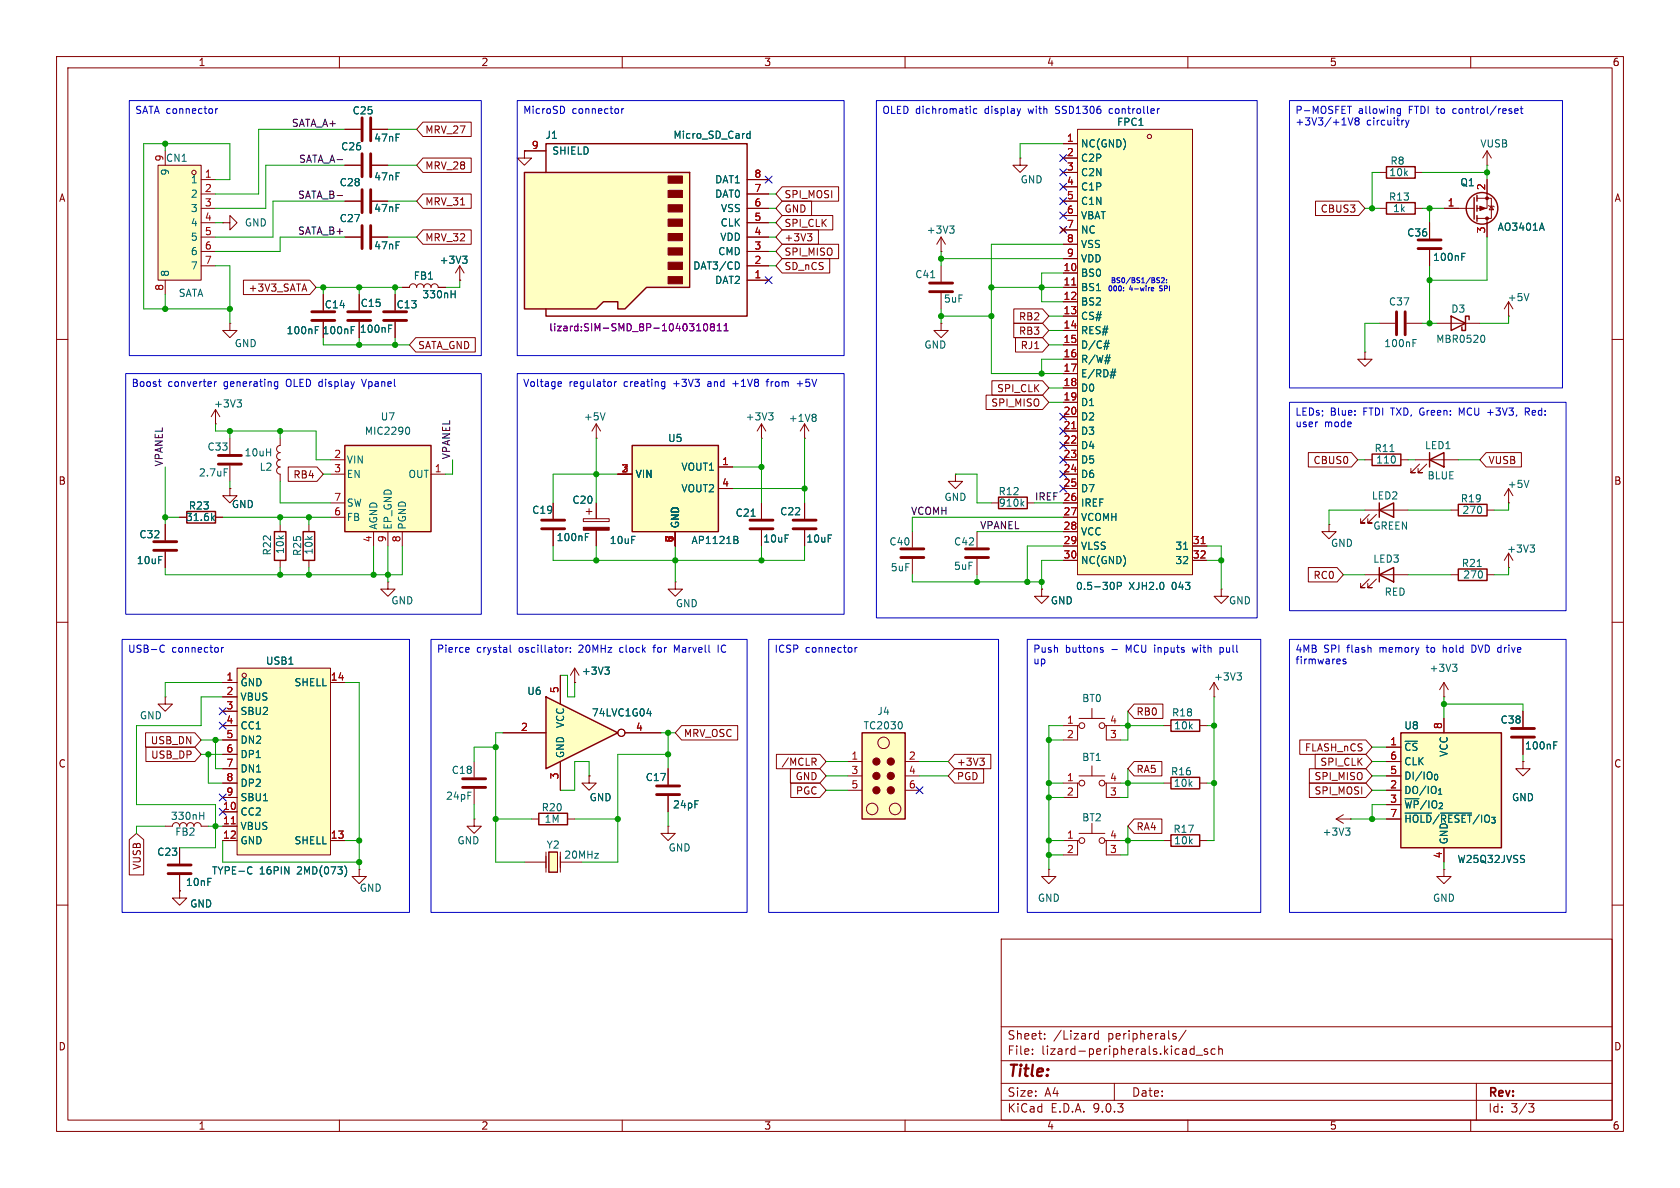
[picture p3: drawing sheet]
<svg xmlns="http://www.w3.org/2000/svg" width="297mm" height="210mm" viewBox="0 0 297 210" stroke-linecap="round" stroke-linejoin="round" font-family="sans-serif">
<defs><g id="words">
<text font-size="2.8" fill="#840000" x="178" y="190.9">Title:</text>
<g font-size="2.1" fill="#840000">
<text x="178" y="184">Sheet:</text>
<text x="186.2" y="184">/Lizard</text>
<text x="195.9" y="184">peripherals/</text>
<text x="178" y="186.7">File:</text>
<text x="184.1" y="186.7">lizard-peripherals.kicad_sch</text>
<text x="178" y="196.9">KiCad</text>
<text x="178" y="194.1">Size:</text>
<text x="184.7" y="194.1">A4</text>
<text x="185.7" y="196.9">E.D.A.</text>
<text x="193.3" y="196.9">9.0.3</text>
<text x="200" y="194.1">Date:</text>
<text x="263" y="194.3">Rev:</text>
<text x="263" y="196.9">Id:</text>
<text x="267.1" y="196.9">3/3</text>
</g>
<g font-size="1.8" fill="#840000">
<text x="35" y="11.9">1</text>
<text x="85" y="11.9">2</text>
<text x="135" y="11.9">3</text>
<text x="185" y="11.9">4</text>
<text x="235" y="11.9">5</text>
<text x="285" y="11.9">6</text>
<text x="75.1" y="23.8">MRV_27</text>
<text x="10.3" y="35.9">A</text>
<text x="75.1" y="30.2">MRV_28</text>
<text x="138.6" y="35.2">SPI_MOSI</text>
<text x="285.3" y="35.9">A</text>
<text x="75.1" y="36.5">MRV_31</text>
<text x="138.6" y="37.8">GND</text>
<text x="138.6" y="40.3">SPI_CLK</text>
<text x="233.4" y="37.8">CBUS3</text>
<text x="75.1" y="42.9">MRV_32</text>
<text x="138.6" y="47.9">SD_nCS</text>
<text x="138.6" y="45.4">SPI_MISO</text>
<text x="138.6" y="42.9">+3V3</text>
<text x="43.8" y="51.8">+3V3_SATA</text>
<text x="180" y="56.8">RB2</text>
<text x="180" y="59.4">RB3</text>
<text x="73.8" y="61.9">SATA_GND</text>
<text x="180.3" y="61.9">RJ1</text>
<text x="176.2" y="69.5">SPI_CLK</text>
<text x="175.1" y="72.1">SPI_MISO</text>
<text x="232.1" y="82.2">CBUS0</text>
<text x="263" y="82.2">VUSB</text>
<text x="10.3" y="85.9">B</text>
<text x="51.8" y="84.8">RB4</text>
<text x="285.3" y="85.9">B</text>
<text x="232.1" y="102.6">RC0</text>
<text x="26.5" y="131.8">USB_DN</text>
<text x="120.8" y="130.5">MRV_OSC</text>
<text x="200.8" y="126.7">RB0</text>
<text x="10.3" y="135.9">C</text>
<text x="26.6" y="134.3">USB_DP</text>
<text x="138.1" y="135.6">/MCLR</text>
<text x="169.1" y="135.6">+3V3</text>
<text x="200.8" y="136.8">RA5</text>
<text x="230.6" y="133">FLASH_nCS</text>
<text x="233.3" y="135.6">SPI_CLK</text>
<text x="285.3" y="135.9">C</text>
<text x="140.5" y="138.1">GND</text>
<text x="140.6" y="140.7">PGC</text>
<text x="169.1" y="138.1">PGD</text>
<text x="232.3" y="138.1">SPI_MISO</text>
<text x="232.3" y="140.7">SPI_MOSI</text>
<text x="200.8" y="147">RA4</text>
<text x="25.1" y="153.9" transform="rotate(-90 25.1 153.9)">VUSB</text>
<text x="10.3" y="185.9">D</text>
<text x="285.3" y="185.9">D</text>
<text x="35" y="199.9">1</text>
<text x="85" y="199.9">2</text>
<text x="135" y="199.9">3</text>
<text x="185" y="199.9">4</text>
<text x="235" y="199.9">5</text>
<text x="285" y="199.9">6</text>
</g>
<g font-size="1.8" fill="#0000c2">
<text x="23.8" y="20.5">SATA connector</text>
<text x="92.4" y="20.5">MicroSD</text>
<text x="101.1" y="20.5">connector</text>
<text x="155.9" y="20.5">OLED dichromatic</text>
<text x="174.2" y="20.5">display</text>
<text x="182.1" y="20.5">with</text>
<text x="187.1" y="20.5">SSD1306</text>
<text x="196.8" y="20.5">controller</text>
<text x="228.9" y="20.5">P-MOSFET</text>
<text x="228.9" y="22.5">+3V3/+1V8</text>
<text x="240.1" y="20.5">allowing</text>
<text x="241.6" y="22.5">circuitry</text>
<text x="249.2" y="20.5">FTDI to</text>
<text x="257.3" y="20.5">control/reset</text>
<text x="23.2" y="68.7">Boost</text>
<text x="29.7" y="68.7">converter</text>
<text x="39.7" y="68.7">generating</text>
<text x="50.9" y="68.7">OLED display</text>
<text x="64.7" y="68.7">Vpanel</text>
<text x="92.4" y="68.7">Voltage</text>
<text x="100.6" y="68.7">regulator</text>
<text x="110.4" y="68.7">creating</text>
<text x="119.3" y="68.7">+3V3</text>
<text x="125.6" y="68.7">and</text>
<text x="130.2" y="68.7">+1V8</text>
<text x="136.4" y="68.7">from</text>
<text x="142" y="68.7">+5V</text>
<text x="228.9" y="73.8">LEDs;</text>
<text x="228.9" y="75.8">user</text>
<text x="234.1" y="75.8">mode</text>
<text x="235.2" y="73.8">Blue:</text>
<text x="241.1" y="73.8">FTDI TXD, Green:</text>
<text x="258.6" y="73.8">MCU +3V3,</text>
<text x="270.7" y="73.8">Red:</text>
<text x="22.5" y="115.7">USB-C</text>
<text x="30.4" y="115.7">connector</text>
<text x="77.2" y="115.7">Pierce</text>
<text x="84.3" y="115.7">crystal</text>
<text x="91.8" y="115.7">oscillator:</text>
<text x="102.6" y="115.7">20MHz</text>
<text x="110" y="115.7">clock</text>
<text x="116.2" y="115.7">for</text>
<text x="120" y="115.7">Marvell</text>
<text x="128" y="115.7">IC</text>
<text x="136.8" y="115.7">ICSP</text>
<text x="142.4" y="115.7">connector</text>
<text x="182.6" y="115.7">Push</text>
<text x="182.6" y="117.8">up</text>
<text x="188.3" y="115.7">buttons</text>
<text x="199.3" y="115.7">MCU inputs</text>
<text x="211.5" y="115.7">with</text>
<text x="216.5" y="115.7">pull</text>
<text x="228.9" y="115.7">4MB</text>
<text x="228.9" y="117.8">firmwares</text>
<text x="234" y="115.7">SPI</text>
<text x="238.3" y="115.7">flash</text>
<text x="244.2" y="115.7">memory</text>
<text x="252.7" y="115.7">to</text>
<text x="255.8" y="115.7">hold</text>
<text x="261" y="115.7">DVD drive</text>
</g>
<g font-size="1.8" fill="#0f0f0f">
<text x="51.5" y="22.5">SATA_A+</text>
<text x="52.8" y="28.9">SATA_A-</text>
<text x="52.6" y="35.2">SATA_B-</text>
<text x="52.6" y="41.6">SATA_B+</text>
<text x="28.9" y="82.6" transform="rotate(-90 28.9 82.6)">VPANEL</text>
<text x="79.7" y="81.3" transform="rotate(-90 79.7 81.3)">VPANEL</text>
<text x="182.9" y="88.6">IREF 26</text>
<text x="161" y="91.1">VCOMH</text>
<text x="173.2" y="93.6">VPANEL</text>
</g>
<g font-size="1.8" fill="#006464">
<text x="62.2" y="20.4">C25</text>
<text x="197.4" y="22.5">FPC1</text>
<text x="29" y="28.6" transform="rotate(-90 29 28.6)">9</text>
<text x="29.3" y="28.8">CN1</text>
<text x="60.2" y="26.8">C26</text>
<text x="66" y="25.2">47nF</text>
<text x="96.3" y="24.7">J1</text>
<text x="97.5" y="27.5">SHIELD</text>
<text x="119" y="24.7">Micro_SD_Card</text>
<text x="191" y="26.3">NC(GND)</text>
<text x="191" y="28.8">C2P</text>
<text x="245.7" y="29.3">R8</text>
<text x="261.6" y="26.3">VUSB</text>
<text x="30.1" y="31.1" transform="rotate(-90 30.1 31.1)">9</text>
<text x="33.6" y="32.6">1</text>
<text x="33.6" y="35.2">2</text>
<text x="60" y="33.1">C28</text>
<text x="66" y="32.1">47nF</text>
<text x="126.3" y="35.2">DAT0</text>
<text x="126.3" y="32.6">DAT1</text>
<text x="180.3" y="32.6">GND</text>
<text x="191" y="31.3">C2N</text>
<text x="191" y="33.9">C1P</text>
<text x="245.4" y="35.7">R13</text>
<text x="245.5" y="31.3">10k</text>
<text x="258.1" y="33.1">Q1</text>
<text x="33.6" y="37.7">3</text>
<text x="33.6" y="40.2">4</text>
<text x="43.2" y="40.2">GND</text>
<text x="60" y="39.5">C27</text>
<text x="66" y="37.7">47nF</text>
<text x="127.3" y="40.2">CLK</text>
<text x="127.4" y="37.7">VSS</text>
<text x="163.7" y="41.5">+3V3</text>
<text x="191" y="36.4">C1N</text>
<text x="191" y="39">VBAT</text>
<text x="191" y="41.5">NC</text>
<text x="246.2" y="37.7">1k</text>
<text x="264.7" y="41">AO3401A</text>
<text x="33.6" y="42.8">5</text>
<text x="33.6" y="45.3">6</text>
<text x="33.6" y="47.9">7</text>
<text x="66" y="44.3">47nF</text>
<text x="77.6" y="46.8">+3V3</text>
<text x="122.5" y="47.9">DAT3/CD</text>
<text x="126.9" y="45.3">CMD</text>
<text x="127.2" y="42.8">VDD</text>
<text x="191" y="44">VSS</text>
<text x="191" y="46.6">VDD</text>
<text x="248.7" y="42">C36</text>
<text x="253.2" y="46.3">100nF</text>
<text x="30.1" y="49" transform="rotate(-90 30.1 49)">8</text>
<text x="31.5" y="52.7">SATA</text>
<text x="73" y="49.6">FB1</text>
<text x="74.6" y="52.9">330nH</text>
<text x="126.3" y="50.4">DAT2</text>
<text x="161.7" y="49.4">C41</text>
<text x="166.8" y="53.7">5uF</text>
<text x="191" y="49.1">BS0</text>
<text x="191" y="51.7">BS1</text>
<text x="266.4" y="53.4">+5V</text>
<text x="50.6" y="59.3">100nF</text>
<text x="56.9" y="59.3">100nF</text>
<text x="57.3" y="54.7">C14</text>
<text x="63.5" y="59">100nF</text>
<text x="63.7" y="54.5">C15</text>
<text x="70" y="54.7">C13</text>
<text x="191" y="54.2">BS2</text>
<text x="191" y="56.7">CS#</text>
<text x="191" y="59.3">RES#</text>
<text x="245.4" y="54.2">C37</text>
<text x="256.5" y="55.5">D3</text>
<text x="41.4" y="61.6">GND</text>
<text x="163.3" y="61.8">GND</text>
<text x="191" y="61.8">D/C#</text>
<text x="191" y="64.4">R/W#</text>
<text x="244.6" y="61.6">100nF</text>
<text x="253.8" y="60.8">MBR0520</text>
<text x="191" y="66.9">E/RD#</text>
<text x="191" y="69.4">D0</text>
<text x="191" y="72">D1</text>
<text x="37.7" y="72.2">+3V3</text>
<text x="64.4" y="77.1">MIC2290</text>
<text x="67.2" y="74.5">U7</text>
<text x="103.1" y="74.5">+5V</text>
<text x="131.7" y="74.5">+3V3</text>
<text x="139.3" y="74.8">+1V8</text>
<text x="191" y="74.5">D2</text>
<text x="191" y="77.1">D3</text>
<text x="36.6" y="79.9">C33</text>
<text x="43.1" y="80.9">10uH</text>
<text x="45.8" y="83.4">L2</text>
<text x="61.2" y="82.1">VIN</text>
<text x="118" y="78.3">U5</text>
<text x="120.4" y="83.4">VOUT1</text>
<text x="191" y="79.6">D4</text>
<text x="191" y="82.1">D5</text>
<text x="242.9" y="80.1">R11</text>
<text x="243.2" y="82.1">110</text>
<text x="251.8" y="79.6">LED1</text>
<text x="35.1" y="84.4">2.7uF</text>
<text x="61.2" y="84.7">EN</text>
<text x="61.2" y="89.8">SW</text>
<text x="72.1" y="84.7">OUT</text>
<text x="101.1" y="89.3">C20</text>
<text x="112.3" y="84.7">VIN</text>
<text x="120.4" y="87.2">VOUT2</text>
<text x="166.9" y="88.7">GND</text>
<text x="176.4" y="87.7">R12</text>
<text x="176.5" y="89.8">910k</text>
<text x="191" y="84.7">D6</text>
<text x="191" y="87.2">D7</text>
<text x="191" y="89.8">IREF</text>
<text x="242.4" y="88.5">LED2</text>
<text x="252.3" y="84.9">BLUE</text>
<text x="258.1" y="89">R19</text>
<text x="266.4" y="86.5">+5V</text>
<text x="24.5" y="95.4">C32</text>
<text x="32.8" y="92.3">31.6k</text>
<text x="33.3" y="90.3">R23</text>
<text x="40.9" y="90">GND</text>
<text x="61.2" y="92.3">FB</text>
<text x="66.9" y="93.7" transform="rotate(-90 66.9 93.7)">AGND</text>
<text x="69.4" y="93.7" transform="rotate(-90 69.4 93.7)">EP_GND</text>
<text x="72" y="93.7" transform="rotate(-90 72 93.7)">PGND</text>
<text x="94" y="91">C19</text>
<text x="98.3" y="95.9">100nF</text>
<text x="120.2" y="93.5" transform="rotate(-90 120.2 93.5)">GND</text>
<text x="130" y="91.5">C21</text>
<text x="137.8" y="91.3">C22</text>
<text x="191" y="92.3">VCOMH</text>
<text x="191" y="94.8">VCC</text>
<text x="242.7" y="93.8">GREEN</text>
<text x="258.4" y="91">270</text>
<text x="24.1" y="99.9">10uF</text>
<text x="48.1" y="98.3" transform="rotate(-90 48.1 98.3)">R22</text>
<text x="50.4" y="98" transform="rotate(-90 50.4 98)">10k</text>
<text x="53.4" y="98.4" transform="rotate(-90 53.4 98.4)">R25</text>
<text x="55.5" y="98.1" transform="rotate(-90 55.5 98.1)">10k</text>
<text x="107.7" y="96.4">10uF</text>
<text x="122.2" y="96.4">AP1121B</text>
<text x="134.8" y="96.1">10uF</text>
<text x="142.5" y="96.1">10uF</text>
<text x="157.1" y="96.6">C40</text>
<text x="157.4" y="101.2">5uF</text>
<text x="168.6" y="100.9">5uF</text>
<text x="168.6" y="96.6">C42</text>
<text x="191" y="97.4">VLSS</text>
<text x="191" y="99.9">NC(GND)</text>
<text x="207.7" y="99.9">32</text>
<text x="207.7" y="97.4">31</text>
<text x="235.2" y="96.9">GND</text>
<text x="242.7" y="99.7">LED3</text>
<text x="258.3" y="100.4">R21</text>
<text x="266.3" y="97.9">+3V3</text>
<text x="69.1" y="107">GND</text>
<text x="119.4" y="107.5">GND</text>
<text x="185.7" y="107">GND</text>
<text x="190.1" y="104.5">0.5-30P</text>
<text x="199.6" y="104.5">XJH2.0</text>
<text x="207.3" y="104.5">043</text>
<text x="217.2" y="107">GND</text>
<text x="244.7" y="105.5">RED</text>
<text x="258.6" y="102.5">270</text>
<text x="46.9" y="117.7">USB1</text>
<text x="102.8" y="119.5">+3V3</text>
<text x="252.6" y="119">+3V3</text>
<text x="42.4" y="121.5">GND</text>
<text x="42.4" y="124.1">VBUS</text>
<text x="52" y="121.5">SHELL</text>
<text x="93.1" y="123">U6</text>
<text x="191.2" y="124.3">BT0</text>
<text x="214.5" y="120.5">+3V3</text>
<text x="24.6" y="127.4">GND</text>
<text x="42.4" y="126.6">SBU2</text>
<text x="42.4" y="129.1">CC1</text>
<text x="42.4" y="131.7">DN2</text>
<text x="99.9" y="128.8" transform="rotate(-90 99.9 128.8)">VCC</text>
<text x="104.5" y="126.8">74LVC1G04</text>
<text x="152.6" y="129.1">TC2030</text>
<text x="155" y="126.6">J4</text>
<text x="207.1" y="126.8">R18</text>
<text x="207.5" y="129.1">10k</text>
<text x="248.2" y="129.1">U8</text>
<text x="265.2" y="128.1">C38</text>
<text x="42.4" y="134.2">DP1</text>
<text x="42.4" y="136.8">DN1</text>
<text x="79.8" y="137">C18</text>
<text x="99.9" y="134.1" transform="rotate(-90 99.9 134.1)">GND</text>
<text x="191.2" y="134.7">BT1</text>
<text x="206.9" y="137.3">R16</text>
<text x="248.2" y="132.9">~{CS}</text>
<text x="248.2" y="135.5">CLK</text>
<text x="256.1" y="133.9" transform="rotate(-90 256.1 133.9)">VCC</text>
<text x="269.5" y="132.7">100nF</text>
<text x="42.4" y="139.3">DP2</text>
<text x="42.4" y="141.8">SBU1</text>
<text x="78.7" y="141.6">24pF</text>
<text x="95.7" y="143.6">R20</text>
<text x="104.1" y="141.8">GND</text>
<text x="114.1" y="138.3">C17</text>
<text x="118.9" y="143.1">24pF</text>
<text x="207.4" y="139.3">10k</text>
<text x="248.2" y="138">DI/IO_{0}</text>
<text x="248.2" y="140.6">DO/IO_{1}</text>
<text x="248.2" y="143.1">~{WP}/IO_{2}</text>
<text x="267.2" y="141.8">GND</text>
<text x="30.1" y="145.1">330nH</text>
<text x="30.9" y="147.9">FB2</text>
<text x="42.4" y="144.4">CC2</text>
<text x="42.4" y="146.9">VBUS</text>
<text x="42.4" y="149.5">GND</text>
<text x="52" y="149.5">SHELL</text>
<text x="80.8" y="149.5">GND</text>
<text x="96.2" y="145.6">1M</text>
<text x="191.2" y="145.4">BT2</text>
<text x="207.3" y="147.4">R17</text>
<text x="207.5" y="149.5">10k</text>
<text x="233.7" y="147.9">+3V3</text>
<text x="248.2" y="145.6">~{HOLD}/~{RESET}/IO_{3}</text>
<text x="256.1" y="149.4" transform="rotate(-90 256.1 149.4)">GND</text>
<text x="27.7" y="151.5">C23</text>
<text x="37.4" y="154.8">TYPE-C</text>
<text x="45.9" y="154.8">16PIN</text>
<text x="52.6" y="154.8">2MD(073)</text>
<text x="96.5" y="150.2">Y2</text>
<text x="99.7" y="152">20MHz</text>
<text x="118.1" y="150.7">GND</text>
<text x="257.6" y="152.8">W25Q32JVSS</text>
<text x="32.8" y="156.8">10nF</text>
<text x="33.5" y="160.6">GND</text>
<text x="63.5" y="157.8">GND</text>
<text x="183.4" y="159.6">GND</text>
<text x="253.2" y="159.6">GND</text>
</g>
<g font-size="1.8" fill="#a90000">
<text x="93.9" y="26.4">9</text>
<text x="188.5" y="25.1">1</text>
<text x="188.5" y="27.7">2</text>
<text x="36.1" y="31.5">1</text>
<text x="36.1" y="34">2</text>
<text x="133.3" y="34">7</text>
<text x="133.3" y="31.5">8</text>
<text x="188.5" y="30.2">3</text>
<text x="188.5" y="32.8">4</text>
<text x="188.5" y="35.3">5</text>
<text x="262.6" y="33.7" transform="rotate(-90 262.6 33.7)">2</text>
<text x="36.1" y="36.6">3</text>
<text x="36.1" y="39.1">4</text>
<text x="36.1" y="41.7">5</text>
<text x="133.3" y="41.7">4</text>
<text x="133.3" y="39.1">5</text>
<text x="133.3" y="36.6">6</text>
<text x="188.5" y="37.8">6</text>
<text x="188.5" y="40.4">7</text>
<text x="255.8" y="36.6">1</text>
<text x="262.6" y="41.3" transform="rotate(-90 262.6 41.3)">3</text>
<text x="36.1" y="44.2">6</text>
<text x="36.1" y="46.7">7</text>
<text x="133.3" y="46.7">2</text>
<text x="133.3" y="44.2">3</text>
<text x="188.5" y="42.9">8</text>
<text x="188.5" y="45.5">9</text>
<text x="29" y="51.5" transform="rotate(-90 29 51.5)">8</text>
<text x="133.3" y="49.3">1</text>
<text x="187.9" y="48">10</text>
<text x="187.9" y="50.5">11</text>
<text x="187.9" y="53.1">12</text>
<text x="187.9" y="55.6">13</text>
<text x="187.9" y="58.2">14</text>
<text x="187.9" y="60.7">15</text>
<text x="187.9" y="63.2">16</text>
<text x="187.9" y="65.8">17</text>
<text x="187.9" y="68.3">18</text>
<text x="187.9" y="70.9">19</text>
<text x="187.9" y="73.4">20</text>
<text x="187.9" y="75.9">21</text>
<text x="59" y="81">2</text>
<text x="59" y="83.6">3</text>
<text x="76.8" y="83.6">1</text>
<text x="109.8" y="83.6">2</text>
<text x="127.6" y="82.3">1</text>
<text x="187.9" y="78.5">22</text>
<text x="187.9" y="81">23</text>
<text x="187.9" y="83.6">24</text>
<text x="59" y="88.6">7</text>
<text x="127.6" y="86.1">4</text>
<text x="187.9" y="86.1">25</text>
<text x="187.9" y="88.6">26</text>
<text x="59" y="91.2">6</text>
<text x="65.8" y="96" transform="rotate(-90 65.8 96)">4</text>
<text x="68.3" y="96" transform="rotate(-90 68.3 96)">9</text>
<text x="70.9" y="96" transform="rotate(-90 70.9 96)">8</text>
<text x="119.1" y="96" transform="rotate(-90 119.1 96)">7</text>
<text x="187.9" y="91.2">27</text>
<text x="187.9" y="93.7">28</text>
<text x="187.9" y="96.3">29</text>
<text x="187.9" y="98.8">30</text>
<text x="210.8" y="98.8">32</text>
<text x="210.8" y="96.3">31</text>
<text x="39.9" y="120.4">1</text>
<text x="39.9" y="122.9">2</text>
<text x="39.9" y="125.5">3</text>
<text x="58.4" y="120.4">14</text>
<text x="98.8" y="122.6" transform="rotate(-90 98.8 122.6)">5</text>
<text x="39.9" y="128">4</text>
<text x="39.9" y="130.6">5</text>
<text x="92" y="129.3">2</text>
<text x="112.3" y="129.3">4</text>
<text x="188.5" y="128">1</text>
<text x="188.5" y="130.6">2</text>
<text x="196.1" y="128">4</text>
<text x="196.1" y="130.6">3</text>
<text x="245.7" y="131.8">1</text>
<text x="255" y="129" transform="rotate(-90 255 129)">8</text>
<text x="39.9" y="133.1">6</text>
<text x="39.9" y="135.6">7</text>
<text x="98.8" y="137.9" transform="rotate(-90 98.8 137.9)">3</text>
<text x="150.4" y="134.4">1</text>
<text x="150.4" y="136.9">3</text>
<text x="160.6" y="134.4">2</text>
<text x="160.6" y="136.9">4</text>
<text x="245.7" y="134.4">6</text>
<text x="245.7" y="136.9">5</text>
<text x="39.3" y="143.3">10</text>
<text x="39.9" y="138.2">8</text>
<text x="39.9" y="140.7">9</text>
<text x="150.4" y="139.4">5</text>
<text x="160.6" y="139.4">6</text>
<text x="188.5" y="138.2">1</text>
<text x="188.5" y="140.7">2</text>
<text x="196.1" y="138.2">4</text>
<text x="196.1" y="140.7">3</text>
<text x="245.7" y="139.4">2</text>
<text x="245.7" y="142">3</text>
<text x="39.3" y="145.8">11</text>
<text x="39.3" y="148.3">12</text>
<text x="58.4" y="148.3">13</text>
<text x="188.5" y="148.3">1</text>
<text x="196.1" y="148.3">4</text>
<text x="245.7" y="144.5">7</text>
<text x="188.5" y="150.9">2</text>
<text x="196.1" y="150.9">3</text>
<text x="255" y="151.8" transform="rotate(-90 255 151.8)">4</text>
</g>
<text font-size="1.8" fill="#840084" x="97" y="58.8">lizard:SIM-SMD_8P-1040310811</text>
<g font-size="1.2" fill="#0000c2">
<text x="195.7" y="51.7">000:</text>
<text x="196.3" y="50.3">BS0/BS1/BS2:</text>
<text x="199.7" y="51.7">4-wire</text>
<text x="205.2" y="51.7">SPI</text>
</g>
</g></defs>
<g fill="none" stroke="#840000" stroke-width=".18">
<path d="M10 10h277v190h-277zM12 12h273v186h-273zM60 10v2M110 10v2M160 10v2M210 10v2M260 10v2M10 60h2M285 60h2M10 110h2M285 110h2M10 160h2"/>
<path d="M177 166h108v32h-108zM285 160h2M60 198v2M110 198v2M160 198v2M177 194.5h108M177 191.5h108M177 187.5h108M177 181.5h108M182.5 186.3v.1M182.5 185.5v.1M184.7 183.6v.1"/>
<path d="M184.7 182.8v.1M194.2 182.2v1.5M194.2 182.8l-.5-.1-.2 .3v.4l.1 .2h.6M197 191.5v3M207.5 183.2l.4 .1 .1 .2-.3 .2h-.2M207.5 182.7l.4 .1M209.7 182.1l-1.3 2M210 198v2M210.5 186.3h.6M210.5 185.5h.6M211.1 184.9v1.5M211.5 186.5h1.1"/>
<path d="M213.5 185.5l-.4-.1-.2 .2 .1 .2 .5 .2v.3h-.6M214.8 185.5l-.4-.1-.3 .3v.4l.1 .2h.6M215.5 185.5l.2-.1 .3 .1 .1 .9M215.5 184.9v1.5M260 198v2M261 191.5v6.5M270.2 195.1h1l-.5 .6 .4 .1 .1 .5-.3 .3h-.4"/>
</g>
<path d="M111.8 78.7h15.2v15.3h-15.2z" fill="#ffffc2"/>
<path d="M111.8 78.7h15.2v15.3h-15.2z" fill="none" stroke="#840000" stroke-width=".25"/>
<path d="M109.2 83.8h2.6M119.4 94v2.5M127 82.6h2.5M127 86.4h2.5" fill="none" stroke="#840000" stroke-width=".18"/>
<path d="M129.8 94.8l.6 .1v.3l-.2 .2M129.8 95.4h.4M130.2 95.4l.3 .3-.1 .3-.6 .1" fill="none" stroke="#006464" stroke-width=".18"/>
<path d="M152.4 129.5h7.6v15.3h-7.6z" fill="#ffffc2"/>
<path d="M152.4 129.5h7.6v15.3h-7.6z" fill="none" stroke="#840000" stroke-width=".25"/>
<g fill="none" stroke="#840000" stroke-width=".18">
<path d="M101.6 118.1l-.8 1.3M101.6 118.1l.8 1.3M101.6 118.1v2.6M101.6 120.7h.1M104.1 137.2v1.2h1.3l-1.3 1.3-1.2-1.3h1.2M104.1 137.2h.1M118.1 135.9v2.8M149.9 134.6h2.5M149.9 137.2h2.5M149.9 139.7h2.5M160 134.6h2.6M160 137.2h2.6"/>
<path d="M160 139.7h2.6M31.7 149.9v2.8M31.7 154.7v2.8M118.1 146.1v1.2h1.3l-1.3 1.3-1.3-1.3h1.3M118.1 146.1h.1M118.1 140.7v2.8"/>
<circle cx="156.2" cy="131.3" r="1.02"/>
<circle cx="154.2" cy="143" r="1.02"/>
<circle cx="158.2" cy="143" r="1.02"/>
</g>
<g fill="#840000" stroke="#840000" stroke-width=".18">
<circle cx="154.9" cy="134.6" r=".63"/>
<circle cx="154.9" cy="137.2" r=".63"/>
<circle cx="154.9" cy="139.7" r=".63"/>
<circle cx="157.5" cy="134.6" r=".63"/>
<circle cx="157.5" cy="137.2" r=".63"/>
<circle cx="157.5" cy="139.7" r=".63"/>
</g>
<path d="M106.9 117.9h.8l-.4 .5M107.5 118.4l.2 .3v.3l-.2 .2M159.4 127.7l.1 .4-.1 .6" fill="none" stroke="#006464" stroke-width=".18"/>
<path d="M116.1 138.9h4M29.7 154.4h4.1M29.7 152.9h4.1M116.1 140.5h4" fill="none" stroke="#840000" stroke-width=".51"/>
<path d="M96.5 123.2l12.7 6.3-12.7 6.4z" fill="#ffffc2"/>
<path d="M96.5 123.2l12.7 6.3-12.7 6.4zM95.2 143.8h5.1v2h-5.1z" fill="none" stroke="#840000" stroke-width=".25"/>
<g fill="none" stroke="#840000" stroke-width=".18">
<path d="M92.7 26.7v1.2h1.3l-1.3 1.3-1.3-1.3h1.3M92.7 26.7h.1M99.1 119.4v5.1M83.8 134.6v2.8M83.8 139.4v2.8M88.9 129.5h7.6M99.1 134.6v5.1M110.5 129.5h6.3M94 144.8h1.2M100.3 144.8h1.3"/>
<circle cx="109.9" cy="129.5" r=".63"/>
</g>
<path d="M114.4 126.1h.8M115 125.7v.9" fill="none" stroke="#006464" stroke-width=".18"/>
<path d="M81.8 137.7h4.1M81.8 139.2h4.1" fill="none" stroke="#840000" stroke-width=".51"/>
<path d="M97 150.6h1.5v3.6h-1.5z" fill="#ffffc2"/>
<path d="M92.7 152.4h3.8M96.5 150.6v3.6M97 150.6h1.5v3.6h-1.5zM99.1 150.6v3.6M99.1 152.4h3.8" fill="none" stroke="#840000" stroke-width=".18"/>
<path d="M92.7 30.5h29.2v20.3h-7.6l-3.8 3.8h-1.3v-1.3h-2.5l-1.3 1.3h-12.7z" fill="#ffffc2"/>
<path d="M92.7 30.5h29.2v20.3h-7.6l-3.8 3.8h-1.3v-1.3h-2.5l-1.3 1.3h-12.7zM96.5 30.5v-5.1h35.6v30.5h-35.6v-1.3M245.1 29.5h5.1v2h-5.1zM245.1 35.8h5.1v2h-5.1z" fill="none" stroke="#840000" stroke-width=".25"/>
<g fill="#840000" stroke="#840000" stroke-width=".18">
<path d="M118.1 48.9h2.5v1.3h-2.5z"/>
<path d="M118.1 46.4h2.5v1.2h-2.5z"/>
<path d="M118.1 43.8h2.5v1.3h-2.5z"/>
<path d="M118.1 41.3h2.5v1.2h-2.5z"/>
<path d="M118.1 38.7h2.5v1.3h-2.5z"/>
<path d="M118.1 36.2h2.5v1.3h-2.5z"/>
<path d="M118.1 33.7h2.5v1.2h-2.5z"/>
<path d="M118.1 31.1h2.5v1.3h-2.5z"/>
</g>
<g fill="none" stroke="#840000" stroke-width=".18">
<path d="M92.7 26.7h3.8M132.1 39.4h3.8M132.1 36.8h3.8M132.1 34.3h3.8M132.1 31.8h3.8M243.8 36.8h1.3M243.8 30.5h1.3M250.2 36.8h1.3M250.2 30.5h1.3M262.9 29.2h.1M262.9 26.7l-.8 1.2M262.9 26.7l.8 1.2"/>
<path d="M262.9 26.7v2.5M132.1 49.5h3.8M132.1 47h3.8M132.1 44.5h3.8M132.1 41.9h3.8M83.8 144.8v1.3h1.3l-1.3 1.2-1.3-1.2h1.3M83.8 144.8h.1"/>
</g>
<path d="M132 24.2l.2 .3 .4-.1M132.6 23.2v1.3M132.6 23.7l-.4-.1-.2 .3M130.5 46.4l.2 .4-.2 .7" fill="none" stroke="#006464" stroke-width=".18"/>
<path d="M123.2 58.5h.7M123.2 57.6l.3-.4v1.3M124.5 57.3l.2-.1a.68 .68 0 0 1 .4 .7 .68 .68 0 0 1-.4 .6l-.2-.1-.1-.4zM125.8 57.8l-.2 .2v.4l.2 .1 .4-.1 .1-.2v-.2l-.2-.2M125.8 57.8l-.2-.3 .2-.3h.3l.2 .3-.2 .3M125.8 57.8h.3M126.8 58.5h.7M126.8 57.6l.4-.4v1.3M128 58.5h.7M128 57.6l.4-.4v1.3" fill="none" stroke="#840084" stroke-width=".18"/>
<path d="M61 78.7h15.2v15.3h-15.2z" fill="#ffffc2"/>
<g fill="none" stroke="#840000" stroke-width=".25">
<path d="M260.6 34.9v3.8M261.1 34.5v1.1M261.1 36.3v1M261.1 38.1v1M61 78.7h15.2v15.3h-15.2z"/>
<circle cx="262" cy="36.8" r="2.79"/>
</g>
<g fill="none" stroke="#840000" stroke-width=".18">
<path d="M255.3 36.8h5.3M261.1 35.1h2.6v3.5h-2.6M262.9 31.8v5h-1.8M262.9 38.6v3.3M263.1 36.3l.2 .1h.7l.2 .2M263.7 36.4l.3 .7h-.7zM40.6 57.2v1.2h1.3l-1.3 1.3-1.2-1.3h1.2M40.6 57.2h.1M58.4 81.3h2.6M58.4 83.8h2.6M58.4 88.9h2.6M58.4 91.4h2.6"/>
<path d="M66 94v2.5M68.6 94v2.5M71.1 94v2.5M76.2 83.8h2.5"/>
</g>
<path d="M272.6 39.4l.4 1.3M72.1 75.5a.79 .79 0 0 1 0 1.3" fill="none" stroke="#006464" stroke-width=".18"/>
<g fill="#840000" stroke="#840000" stroke-width=".18">
<path d="M261.6 36.4l1 .4-1 .4z"/>
<circle cx="262.9" cy="38.6" r=".25"/>
<circle cx="262.9" cy="35.1" r=".25"/>
</g>
<path d="M27.9 29.2h7.7v20.3h-7.7z" fill="#ffffc2"/>
<g fill="none" stroke="#840000" stroke-width=".18">
<path d="M27.9 29.2h7.7v20.3h-7.7zM29.2 26.7v2.5M35.6 31.8h2.5M35.6 34.3h2.5M35.6 36.8h2.5M35.6 39.4h2.5M39.4 39.4h1.2v-1.3l1.3 1.3-1.3 1.2v-1.2M39.4 39.4h.1M180.3 27.9v1.3h1.3l-1.3 1.3-1.2-1.3h1.2M180.3 27.9h.1M252.7 39.4v2.8M29.2 49.5v2.6"/>
<path d="M35.6 41.9h2.5M35.6 44.5h2.5M35.6 47h2.5M57.1 52.1v2.8M57.1 56.9v2.8M63.5 52.1v2.8M63.5 56.9v2.8M252.7 44.2v2.8M254 57.2h7.6M266.7 55.9h.1M266.7 53.3l-.8 1.3M266.7 53.3l.8 1.3"/>
<path d="M266.7 53.3v2.6M241.3 62.2v1.3h-1.3l1.3 1.3 1.3-1.3h-1.3M241.3 62.2h.1M256.5 90.2h1.3M262.9 90.2h1.3M266.7 88.9h.1M266.7 86.4v2.5M266.7 97.8v2.5M266.7 86.4l-.8 1.2M266.7 86.4l.8 1.2M266.7 97.8l-.8 1.3M266.7 97.8l.8 1.3"/>
<path d="M68.6 102.9v1.2h1.2l-1.2 1.3-1.3-1.3h1.3M68.6 102.9h.1M256.5 101.6h1.3M262.9 101.6h1.3M266.7 100.3h.1"/>
<circle cx="34.3" cy="30.5" r=".38"/>
</g>
<path d="M55.1 55.1h4.1M55.1 56.6h4.1M61.5 55.1h4M61.5 56.6h4M250.7 42.4h4.1M250.7 43.9h4.1" fill="none" stroke="#840000" stroke-width=".51"/>
<path d="M55.7 58.3h.5M55.7 57.7h.6M62.1 58.3h.4M62.1 57.7h.6M258.4 45.4h.5M258.4 44.8h.6M262.2 59.3a.79 .79 0 0 1 0 1.2M270.3 51.9l-.4 1.3M270.3 84.9l-.4 1.3M270.5 96.3h.8l-.4 .5M271 96.8l.3 .3v.3l-.3 .2M261.2 100.1h.7" fill="none" stroke="#006464" stroke-width=".18"/>
<path d="M256.5 55.9l2.6 1.3-2.6 1.2zM259.7 56.5v-.6h-.6v2.5h-.7v-.6M257.8 89.2h5.1v2h-5.1zM257.8 100.6h5.1v2h-5.1z" fill="none" stroke="#840000" stroke-width=".25"/>
<path d="M190.5 22.9h20.3v78.7h-20.3z" fill="#ffffc2"/>
<g fill="none" stroke="#840000" stroke-width=".18">
<path d="M61 35.6h2.8M61 22.9h2.8M61 29.2h2.8M65.8 35.6h2.8M65.8 22.9h2.8M65.8 29.2h2.8M188 25.4h2.5M188 27.9h2.5M188 30.5h2.5M188 33h2.5M188 35.6h2.5M188 38.1h2.5"/>
<path d="M190.5 22.9h20.3v78.7h-20.3zM61 41.9h2.8M65.8 41.9h2.8M166.4 57.2v1.2h1.2l-1.2 1.3-1.3-1.3h1.3M166.4 57.2h.1M166.4 47v2.8M166.4 51.8v2.8M187.6 40.3l.7 .7M188 40.6h2.5M188 43.2h2.5M188 45.7h2.5M188 48.3h2.5"/>
<path d="M188 50.8h2.5M188 53.3h2.5M188 55.9h2.5M188 58.4h2.5M188.3 40.3l-.7 .7M188 61h2.5M188 63.5h2.5M188 66h2.5M188 68.6h2.5M188 71.1h2.5M188 73.7h2.5M188 76.2h2.5"/>
<path d="M188 78.7h2.5M188 99.1h2.5M188 81.3h2.5M188 83.8h2.5M188 86.4h2.5M188 88.9h2.5M188 91.4h2.5M188 94h2.5M188 96.5h2.5M210.8 99.1h2.6M210.8 96.5h2.6M250.2 81.3h7.6"/>
<path d="M251 82l-1.6 1.6h.8h-.8v-.8M252.2 82l-1.5 1.6h.8h-.8v-.8"/>
<circle cx="203.2" cy="24.1" r=".38"/>
</g>
<path d="M189.5 50.4h.7M189.5 75.8h.7M212.3 96.1h.8" fill="none" stroke="#a90000" stroke-width=".18"/>
<g fill="none" stroke="#006464" stroke-width=".18">
<path d="M164.5 49.1h.8M195.1 61.2h.9M195.2 60.7h.9M195.3 63.8h.9M195.4 63.2h.9M196 60.1l-.4 1.7M196.2 62.7l-.4 1.6M196.2 66.3h1M196.4 65.8h.9M197.2 65.2l-.4 1.7M209.2 97.1h.8M196.8 103l.2 .4-.2 .8"/>
<path d="M197.5 103.6l.6-.1 .2-.1-.1-.3-.7-.2v1.3"/>
</g>
<path d="M64 20.8v4.1M64 27.2v4M64 33.5v4.1M64 39.9v4M65.5 20.8v4.1M65.5 27.2v4M65.5 33.5v4.1M65.5 39.9v4M164.3 51.6h4.1M164.3 50h4.1" fill="none" stroke="#840000" stroke-width=".51"/>
<path d="M252.7 81.3l2.6-1.3v2.6zM252.7 80v2.6" fill="none" stroke="#840000" stroke-width=".25"/>
<path d="M41.9 118.1h16.5v33h-16.5z" fill="#ffffc2"/>
<g fill="none" stroke="#840000" stroke-width=".18">
<path d="M71.1 50.8h1.3a.64 .64 0 0 1 .6-.6 .64 .64 0 0 1 .7 .6 .64 .64 0 0 1 .6-.6 .64 .64 0 0 1 .6 .6 .64 .64 0 0 1 .7-.6 .64 .64 0 0 1 .6 .6 .64 .64 0 0 1 .6-.6 .64 .64 0 0 1 .7 .6h1.2M81.3 49.5h.1M81.3 47l-.8 1.3M81.3 47l.7 1.3M81.3 47v2.5M166.4 44.5h.1M166.4 41.9l-.8 1.3M166.4 41.9l.7 1.3M166.4 41.9v2.6M38.1 74.9h.1M38.1 72.4l-.8 1.3M38.1 72.4l.8 1.3"/>
<path d="M38.1 72.4v2.5M40.6 77.5v2.8M49.5 77.5v1.2a.63 .63 0 0 0-.6 .7 .63 .63 0 0 0 .6 .6M29.2 92.7v2.8M29.2 97.5v2.8M31.7 91.4h1.3M38.1 91.4h1.3M40.6 86.4v1.2h1.3l-1.3 1.3-1.2-1.3h1.2M40.6 86.4h.1M40.6 82.3v2.8M49.5 80a.64 .64 0 0 0-.6 .7 .64 .64 0 0 0 .6 .6 .64 .64 0 0 0-.6 .6 .64 .64 0 0 0 .6 .7 .63 .63 0 0 0-.6 .6 .63 .63 0 0 0 .6 .6v1.3M49.5 92.7v1.3"/>
<path d="M49.5 99.1v1.2M54.6 92.7v1.3M54.6 99.1v1.2M161.3 94v2.8M161.3 98.8v2.8M168.9 83.8v1.3h1.3l-1.3 1.3-1.3-1.3h1.3M168.9 83.8h.1M172.7 94v2.8M172.7 98.8v2.8M175.3 88.9h1.2M181.6 88.9h1.3M234.9 92.7v1.3h1.3l-1.3 1.3-1.2-1.3h1.2"/>
<path d="M234.9 92.7h.1M241.3 90.2h7.6M241.3 81.3h1.3M242.1 90.9l-1.6 1.6h.8h-.8v-.8M243.3 90.9l-1.5 1.6h.8h-.8v-.8M247.6 81.3h1.3M41.9 118.1h16.5v33h-16.5zM215.9 104.1v1.3h1.3l-1.3 1.3-1.3-1.3h1.3M215.9 104.1h.1M241.3 101.6h7.6M242.1 102.4l-1.6 1.5h.8h-.8v-.8M243.3 102.4l-1.5 1.5h.8h-.8v-.8"/>
<path d="M39.4 120.7h2.5M39.4 123.2h2.5M39.4 125.7h2.5M39.4 128.3h2.5M39.4 130.8h2.5M39.4 133.4h2.5M39.4 135.9h2.5M39.4 138.4h2.5M58.4 120.7h2.6M269.2 134.6v1.3h1.3l-1.3 1.3-1.2-1.3h1.2M269.2 134.6h.1M39.4 141h2.5"/>
<path d="M39.4 143.5h2.5M39.4 146.1h2.5M39.4 148.6h2.5M58.4 148.6h2.6M255.3 153.7v1.2h1.2l-1.2 1.3-1.3-1.3h1.3M255.3 153.7h.1"/>
<circle cx="43.2" cy="119.4" r=".38"/>
</g>
<path d="M40.9 145.6h.7" fill="none" stroke="#a90000" stroke-width=".18"/>
<g fill="none" stroke="#006464" stroke-width=".18">
<path d="M167.9 39.9h.8l-.5 .5M79.7 52h.8M80.5 51.4v1.2M81.8 45.3h.8l-.5 .5M82.3 45.8l.3 .2v.3l-.3 .3M168.4 40.4l.3 .3v.3l-.3 .2M41.9 70.7h.8l-.4 .5M42.4 71.2l.3 .2v.3l-.3 .3M245.7 79.8h.8M37.5 91.5l.4 .5M37.9 91.2l-.5 .5M39.6 82.9h.6"/>
<path d="M180.6 89l.4 .5M181 88.6l-.5 .5M44.3 153.2l.2 .2M44.5 154.4l-.2 .1M61 153.1a1.49 1.49 0 0 1 0 1.8"/>
</g>
<path d="M33 90.4h5.1v2.1h-5.1zM48.5 94h2v5.1h-2zM53.6 94h2v5.1h-2zM176.5 87.9h5.1v2h-5.1zM242.6 80.3h5v2h-5zM243.8 90.2l2.6-1.3v2.5zM243.8 88.9v2.5M243.8 101.6l2.6-1.3v2.6zM243.8 100.3v2.6" fill="none" stroke="#840000" stroke-width=".25"/>
<path d="M27.2 97.3h4M27.2 95.8h4M38.6 80.5h4.1M38.6 82h4.1M159.3 98.6h4M159.3 97h4M170.7 98.6h4.1M170.7 97h4.1" fill="none" stroke="#840000" stroke-width=".51"/>
<path d="M247.6 129.5h17.8v20.4h-17.8z" fill="#ffffc2"/>
<path d="M207 137.4h5.1v2h-5.1zM207 127.3h5.1v2h-5.1zM247.6 129.5h17.8v20.4h-17.8zM207 147.6h5.1v2h-5.1z" fill="none" stroke="#840000" stroke-width=".25"/>
<g fill="none" stroke="#840000" stroke-width=".18">
<path d="M61 22.9h2.8M61 35.6h2.8M61 29.2h2.8M65.8 22.9h2.8M65.8 35.6h2.8M65.8 29.2h2.8M74.8 21.6h8.5v2.5h-8.5l-1.1-1.2zM74.8 27.9h8.5v2.6h-8.5l-1.1-1.3zM74.8 34.3h8.5v2.5h-8.5l-1.1-1.2zM92.7 26.7h.1M92.7 26.7h3.8M132.1 39.4h3.8"/>
<path d="M132.1 36.8h3.8M132.1 34.3h3.8M132.1 31.8h3.8M138.3 35.6h5.2v2.5h-5.2l-1.1-1.3zM138.3 33h10v2.6h-10l-1.1-1.3zM138.3 38.1h8.9v2.5h-8.9l-1.1-1.2zM188 35.6h2.5M188 25.4h2.5M188 27.9h2.5M188 30.5h2.5M188 33h2.5M188 38.1h2.5"/>
<path d="M232.6 35.6h7.6l1.1 1.2-1.1 1.3h-7.6zM252.7 39.4v2.8M255.3 36.8h2.5M262.9 31.8v2.5M262.9 39.4v2.5M43 49.5h11.8l1.1 1.3-1.1 1.3h-11.8zM53.8 50.2l.4 1.3M57.1 52.1v2.8M57.1 56.9v2.8M61 41.9h2.8M63.5 52.1v2.8M63.5 56.9v2.8"/>
<path d="M65.8 41.9h2.8M69.8 52.1v2.8M69.8 56.9v2.8M71.1 50.8h1.3M73.5 59.7h10.5v2.5h-10.5l-1.1-1.2zM74.8 40.6h8.5v2.6h-8.5l-1.1-1.3zM77.5 50.8h1.2M81.3 49.5h.1M132.1 49.5h3.8M132.1 47h3.8M132.1 44.5h3.8M132.1 41.9h3.8"/>
<path d="M138.3 45.7h8.4v2.6h-8.4l-1.1-1.3zM138.3 43.2h10v2.5h-10l-1.1-1.2zM138.3 40.6h6.4v2.6h-6.4l-1.1-1.3zM142.7 41.3h.8l-.4 .5M143.3 41.8l.2 .2v.3l-.2 .3M179.2 54.6h5.1l1.1 1.3-1.1 1.3h-5.1zM179.2 57.1h5.1l1.1 1.3-1.1 1.3h-5.1zM179.5 59.7h4.8l1.1 1.3-1.1 1.2h-4.8zM187.6 40.3l.7 .7M188 50.8h2.5M188 40.6h2.5M188 43.2h2.5"/>
<path d="M188 45.7h2.5M188 48.3h2.5M188 53.3h2.5M188 55.9h2.5M188 58.4h2.5M188.3 40.3l-.7 .7M243.8 57.2h2.8M248.7 57.2h2.8M252.7 44.2v2.8M105.4 77.5h.1M105.4 74.9l-.8 1.3M105.4 74.9l.8 1.3"/>
<path d="M105.4 74.9v2.6M134.6 77.5h.1M134.6 74.9l-.7 1.3M134.6 74.9l.8 1.3M134.6 74.9v2.6M142.2 77.5h.1M142.2 74.9l-.7 1.3M142.2 74.9l.8 1.3M142.2 74.9v2.6M174.3 69.8h10l1.1 1.3-1.1 1.3h-10zM175.4 67.3h8.9l1.1 1.3-1.1 1.3h-8.9zM188 61h2.5"/>
<path d="M188 63.5h2.5M188 66h2.5M188 68.6h2.5M188 71.1h2.5M188 73.7h2.5M188 76.2h2.5M188 78.7h2.5M29.2 92.7v2.8M29.2 97.5v2.8M31.7 91.4h1.3M38.1 91.4h1.3M40.6 86.4h.1"/>
<path d="M51 82.5h5l1.1 1.3-1.1 1.3h-5zM97.8 88.9v2.8M97.8 93.7v2.8M103.1 91.7h4.6v.5h-4.6zM103.6 90.4h1M104.1 89.9v1M105.4 88.9v2.8M105.4 93.7v2.8M109.2 83.8h2.6M119.4 94v2.5M127 82.6h2.5M127 86.4h2.5"/>
<path d="M134.6 88.9v2.8M134.6 93.7v2.8M142.2 88.9v2.8M142.2 93.7v2.8M188 91.4h2.5M188 83.8h2.5M188 86.4h2.5M188 99.1h2.5M188 81.3h2.5M188 88.9h2.5M188 94h2.5M188 96.5h2.5"/>
<path d="M210.8 99.1h2.6M210.8 96.5h2.6M231.3 80h7.6l1.1 1.3-1.1 1.3h-7.6zM262.7 80h6.3v2.6h-6.3l-1.1-1.3zM99.1 119.4v5.1M119.4 102.9v1.2h1.2l-1.2 1.3-1.3-1.3h1.3M119.4 102.9h.1M184.1 104.1v1.3h1.3l-1.3 1.3-1.2-1.3h1.2M184.1 104.1h.1M231.3 100.3h5.1l1.1 1.3-1.1 1.3h-5.1zM25.7 129.5h8.7l1.2 1.3-1.2 1.3h-8.7zM25.8 132.1h8.6l1.2 1.3-1.2 1.2h-8.6z"/>
<path d="M29.2 123.2v1.3h1.3l-1.3 1.2-1.3-1.2h1.3M29.2 123.2h.1M39.4 138.4h2.5M39.4 128.3h2.5M39.4 130.8h2.5M39.4 120.7h2.5M39.4 123.2h2.5M39.4 125.7h2.5M39.4 133.4h2.5M39.4 135.9h2.5M58.4 120.7h2.6M88.9 129.5h7.6"/>
<path d="M99.1 134.6v5.1M101.6 120.7h.1M104.1 137.2h.1M110.5 129.5h6.3M118.1 135.9v2.8M120.5 128.3h9.9v2.5h-9.9l-1.1-1.3zM137.3 133.3h7.6l1.1 1.3-1.1 1.3h-7.6zM139.7 135.9h5.2l1.1 1.3-1.1 1.2h-5.2zM139.8 138.4h5.1l1.1 1.3-1.1 1.3h-5.1zM143.9 134.7l.4 .6M144 134l.3 .3-.1 .3-.2 .1M168.8 135.9h5.1v2.5h-5.1l-1.2-1.2z"/>
<path d="M168.8 133.3h6.4v2.6h-6.4l-1.2-1.3zM173.2 134h.8l-.4 .5M173.8 134.5l.2 .2v.3l-.2 .3M188 138.4h2.5M188 128.3h2.5M190.8 128.3h-.3v2.5h-2.5M190.8 138.4h-.3v2.6h-2.5M190.8 137.2h4.5M190.8 127h4.5M193 125.2v1.8M193 135.4v1.8M195.3 128.3h.3v2.5h2.5"/>
<path d="M195.3 138.4h.3v2.6h2.5M195.6 138.4h2.5M195.6 128.3h2.5M200.5 134.6h4.9v2.6h-4.9l-1.1-1.3zM200.5 124.5h5.1v2.5h-5.1l-1.1-1.3zM205.7 138.4h1.3M205.7 128.3h1.3M212.1 138.4h1.3M212.1 128.3h1.3M214.6 123.2h.1M214.6 120.7l.8 1.2M214.6 120.7l-.7 1.2"/>
<path d="M214.6 120.7v2.5M229.8 130.8h11.7l1.1 1.3-1.1 1.3h-11.7zM231.5 135.9h10l1.1 1.3-1.1 1.2h-10zM231.5 138.4h10l1.1 1.3-1.1 1.3h-10zM232.5 133.3h9l1.1 1.3-1.1 1.3h-9zM245.1 132.1h2.5M245.1 134.6h2.5M245.1 137.2h2.5M245.1 139.7h2.5M255.3 123.2h.1M255.3 120.7v2.5M255.3 127v2.5"/>
<path d="M255.3 120.7l-.8 1.2M255.3 120.7l.7 1.2M269.2 134.6h.1M269.2 125.7v2.8M269.2 130.6v2.8M22.9 148.4l1.2-1.1 1.3 1.1v6.3h-2.5zM29.2 146.1h1.3a.64 .64 0 0 1 .6-.7 .64 .64 0 0 1 .6 .7 .64 .64 0 0 1 .7-.7 .64 .64 0 0 1 .6 .7 .64 .64 0 0 1 .7-.7 .64 .64 0 0 1 .6 .7 .64 .64 0 0 1 .6-.7 .64 .64 0 0 1 .7 .7h1.2M31.7 157.5v1.3h1.3l-1.3 1.2-1.2-1.2h1.2M31.7 157.5h.1M31.7 149.9v2.8M31.7 154.7v2.8M39.4 148.6h2.5"/>
<path d="M39.4 141h2.5M39.4 146.1h2.5M39.4 143.5h2.5M58.4 148.6h2.6M63.5 153.7v1.2h1.3l-1.3 1.3-1.3-1.3h1.3M63.5 153.7h.1M118.1 140.7v2.8M185.4 153.7v1.2h-1.3l1.3 1.3 1.3-1.3h-1.3M185.4 153.7h.1M188 148.6h2.5M190.8 148.6h-.3v2.5h-2.5M190.8 147.3h4.5"/>
<path d="M193 145.5v1.8M195.3 148.6h.3v2.5h2.5M195.6 148.6h2.5M200.5 144.8h4.9v2.5h-4.9l-1.1-1.2zM205.7 148.6h1.3M212.1 148.6h1.3M236.2 144.8h2.6M236.2 144.8l1.3 .7M237.5 144l-1.3 .8M238.8 144.8h.1M245.1 142.2h2.5M245.1 144.8h2.5"/>
<path d="M255.3 149.9v2.5"/>
<circle cx="109.9" cy="129.5" r=".63"/>
<circle cx="191.3" cy="128.3" r=".51"/>
<circle cx="191.3" cy="138.4" r=".51"/>
<circle cx="194.8" cy="138.4" r=".51"/>
<circle cx="194.8" cy="128.3" r=".51"/>
<circle cx="191.3" cy="148.6" r=".51"/>
<circle cx="194.8" cy="148.6" r=".51"/>
</g>
<g fill="none" stroke="#006464" stroke-width=".18">
<path d="M132 24.2l.2 .3 .4-.1M132.6 23.2v1.3M132.6 23.7l-.4-.1-.2 .3M272.6 39.4l.4 1.3M55.7 58.3h.5M55.7 57.7h.6M62.1 58.3h.4M62.1 57.7h.6M68.7 58.1h.4M68.7 57.5h.6M79.7 52h.8M80.5 51.4v1.2"/>
<path d="M81.8 45.3h.8l-.5 .5M82.3 45.8l.3 .2v.3l-.3 .3M130.5 46.4l.2 .4-.2 .7M258.4 45.4h.5M258.4 44.8h.6M107 73l-.5 1.2M135.9 73h.8l-.5 .5M136.4 73.5l.3 .2v.3l-.3 .2M144 73.2l.3 .3-.3 .3 .3 .2v.3l-.3 .2M195.1 61.2h.9M195.2 60.7h.9M195.3 63.8h.9"/>
<path d="M195.4 63.2h.9M196 60.1l-.4 1.7M196.2 62.7l-.4 1.6M196.2 66.3h1M196.4 65.8h.9M197.2 65.2l-.4 1.7M249.8 60.6h.4M249.8 60h.6M37.5 91.5l.4 .5M37.9 91.2l-.5 .5M103.5 94.9h.4M103.5 94.3h.6"/>
<path d="M129.8 94.8l.6 .1v.3l-.2 .2M129.8 95.4h.4M130.2 95.4l.3 .3-.1 .3-.6 .1M132.8 91.3h.7M209.2 97.1h.8M106.9 117.9h.8l-.4 .5M107.5 118.4l.2 .3v.3l-.2 .2M196.8 103l.2 .4-.2 .8M197.5 103.6l.6-.1 .2-.1-.1-.3-.7-.2v1.3M218.7 118.9h.8l-.5 .5M219.2 119.4l.3 .3v.3l-.3 .2M256.8 117.4h.8l-.5 .5"/>
<path d="M257.3 117.9l.3 .2v.3l-.3 .3M114.4 126.1h.8M115 125.7v.9M274.7 131.7h.4M274.7 131.1h.6M35.3 144.2h.7M36 143.6v1.3M44.3 153.2l.2 .2M44.5 154.4l-.2 .1M61 153.1a1.49 1.49 0 0 1 0 1.8M237.9 146.4h.8l-.5 .5M238.4 146.9l.3 .2v.3l-.3 .2"/>
<path d="M248.4 143.7h4.7M254.7 143.7h5.5M269.3 151.2l.2 .1M269.5 152v.4"/>
</g>
<path d="M67.8 55.1h4.1M67.8 56.6h4.1M246.9 55.1v4.1M248.4 55.1v4.1M95.8 93.5h4M95.8 91.9h4M132.6 93.5h4.1M132.6 91.9h4.1M140.2 93.5h4.1M140.2 91.9h4.1M267.2 128.8h4.1M267.2 130.3h4.1" fill="none" stroke="#840000" stroke-width=".51"/>
<path d="M103.1 93.2h4.6v.5h-4.6z" fill="#840000" stroke="#840000" stroke-width=".18"/>
<path d="M59.6 34.6h1" fill="none" stroke="#0f0f0f" stroke-width=".18"/>
<g fill="none" stroke="#009600" stroke-width=".18">
<path d="M29.2 25.4v1.3M38.1 39.4h1.3M38.1 31.8h2.5v-6.4h-15.2v29.2h15.2M61 35.6h-12.7v6.3h-10.2M61 22.9h-15.3v11.4h-7.6M61 29.2h-14v7.6h-8.9M68.6 22.9h5.1M68.6 35.6h5.1M68.6 29.2h5.1M135.9 39.4h1.3M135.9 34.3h1.3M135.9 36.8h1.3"/>
<path d="M188 25.4h-7.7v2.5M241.3 36.8h2.5M243.8 30.5h-1.2v6.3M251.5 36.8h3.8M251.5 30.5h11.4M252.7 36.8v2.6M262.9 29.2v2.6M29.2 52.1v2.5M38.1 47h2.5v10.2M55.9 50.8h15.2M57.1 50.8v1.3M57.1 59.7v1.3h15.3"/>
<path d="M61 41.9h-11.5v2.6h-11.4M63.5 50.8v1.3M63.5 59.7v1.3M68.6 41.9h5.1M69.8 50.8v1.3M69.8 59.7v1.3M81.3 49.5v1.3h-2.6M135.9 44.5h1.3M135.9 47h1.3M135.9 41.9h1.3M166.4 55.9h8.9M166.4 44.5v2.5"/>
<path d="M166.4 54.6v2.6M166.4 45.7h21.6M175.3 50.8h12.7M185.4 58.4h2.6M185.4 55.9h2.6M188 43.2h-12.7v22.8h12.7M188 48.3h-3.9v5h3.9M243.8 57.2h-2.5v5M251.5 57.2h2.5M252.7 47v10.2M262.9 41.9v7.6h-10.2M266.7 55.9v1.3h-5.1"/>
<path d="M38.1 74.9v1.3h17.8v5.1h2.5M40.6 76.2v1.3M49.5 76.2v1.3M105.4 77.5v11.4M134.6 77.5v11.4M142.2 77.5v11.4M185.4 61h2.6M185.4 71.1h2.6M185.4 68.6h2.6M188 63.5h-3.9v2.5M29.2 82.6v10.1M29.2 91.4h2.5"/>
<path d="M39.4 91.4h19M40.6 85.1v1.3M49.5 85.1v3.8h8.9M49.5 91.4v1.3M54.6 91.4v1.3M57.1 83.8h1.3M66 96.5v5.1M68.6 96.5v6.4M71.1 96.5v5.1h-41.9v-1.3M80 81.3v2.5h-1.3M97.8 96.5v2.6h44.4v-2.6M105.4 96.5v2.6"/>
<path d="M109.2 83.8h-11.4v5.1M119.4 96.5v6.4M129.5 86.4h12.7M129.5 82.6h5.1M134.6 96.5v2.6M168.9 83.8h3.8v5.1h2.6M172.7 94h15.3M182.9 88.9h5.1M188 91.4h-26.7v2.6M188 99.1h-3.9v5M188 96.5h-6.4v6.4M213.4 99.1h2.5"/>
<path d="M213.4 96.5h2.5v7.6M240 81.3h1.3M241.3 90.2h-6.4v2.5M248.9 81.3h1.3M248.9 90.2h7.6M257.8 81.3h3.8M266.7 88.9v1.3h-2.5M49.5 100.3v1.3M54.6 100.3v1.3M99.1 119.4h1.2v3.8h1.3v-2.5M161.3 101.6v1.3h22.8M172.7 101.6v1.3"/>
<path d="M237.5 101.6h3.8M248.9 101.6h7.6M266.7 100.3v1.3h-2.5M35.6 133.4h3.8M35.6 130.8h3.8M36.8 133.4v5h2.6M38.1 130.8v5.1h1.3M39.4 123.2h-3.8v5.1h-11.5v13.9h14v7.7h-6.4M39.4 120.7h-10.2v2.5M61 120.7h2.5v33M87.6 132.1h-3.8v2.5M88.9 129.5h-1.3v22.9h5.1"/>
<path d="M104.1 137.2v-2.6h-2.5v5.1h-2.5M116.8 129.5h2.6M118.1 133.4h-8.9v19h-6.3M118.1 129.5v6.4M146 139.7h3.9M146 137.2h3.9M146 134.6h3.9M162.6 137.2h5M162.6 134.6h5M185.4 138.4h2.6M185.4 130.8h2.6M188 128.3h-2.6v25.4"/>
<path d="M198.1 138.4h7.6M198.1 128.3h7.6M199.4 135.9v5.1h-1.3M199.4 125.7v5.1h-1.3M213.4 138.4h1.2M213.4 128.3h1.2M214.6 123.2v25.4h-1.2M242.6 139.7h2.5M242.6 137.2h2.5M242.6 134.6h2.5M242.6 132.1h2.5M255.3 123.2v3.8"/>
<path d="M255.3 124.5h13.9v1.2M269.2 133.4v1.2M29.2 146.1h-5.1v1.2M36.8 146.1h2.6M39.4 148.6v3.8h24.1M61 148.6h2.5M83.8 142.2v2.6M87.6 144.8h6.4M101.6 144.8h7.6M118.1 143.5v2.6M185.4 141h2.6M185.4 148.6h2.6"/>
<path d="M185.4 151.1h2.6M198.1 148.6h7.6M199.4 146.1v5h-1.3M238.8 144.8h6.3M245.1 142.2h-2.5v2.6M255.3 152.4v1.3"/>
</g>
<g fill="none" stroke="#000084" stroke-width=".18">
<path d="M135.3 31.1l1.2 1.3M136.5 31.1l-1.2 1.3M187.4 37.5l1.2 1.2M187.4 29.9l1.2 1.2M187.4 27.3l1.2 1.2M187.4 32.4l1.2 1.2M187.4 35l1.2 1.2M188.6 37.5l-1.2 1.2M188.6 29.9l-1.2 1.2M188.6 27.3l-1.2 1.2M188.6 32.4l-1.2 1.2M188.6 35l-1.2 1.2"/>
<path d="M135.3 48.9l1.2 1.2M136.5 48.9l-1.2 1.2M187.4 40l1.2 1.2M188.6 40l-1.2 1.2M187.4 78.1l1.2 1.2M187.4 75.6l1.2 1.2M187.4 73.1l1.2 1.2M188.6 78.1l-1.2 1.2M188.6 75.6l-1.2 1.2M188.6 73.1l-1.2 1.2M187.4 85.8l1.2 1.2M187.4 80.7l1.2 1.2"/>
<path d="M187.4 83.2l1.2 1.2M188.6 85.8l-1.2 1.2M188.6 80.7l-1.2 1.2M188.6 83.2l-1.2 1.2M38.8 127.7l1.2 1.2M38.8 125.1l1.2 1.2M40 127.7l-1.2 1.2M40 125.1l-1.2 1.2M162 139.1l1.2 1.2M163.2 139.1l-1.2 1.2M38.8 140.4l1.2 1.2M38.8 142.9l1.2 1.2"/>
<path d="M40 140.4l-1.2 1.2M40 142.9l-1.2 1.2"/>
</g>
<g fill="none" stroke="#0000c2" stroke-width=".18">
<path d="M22.9 17.8h62.2v45.1h-62.2zM38.1 19.2v.9M38.5 19.2l-.4 .3M91.4 17.8h57.8v45.1h-57.8zM99.7 19l.1 .3-.1 .6M109.9 19.2v.9M110.3 19.2l-.4 .3M154.9 17.8h67.3v91.4h-67.3zM171.5 18.8v.1M171.5 19.2v.9M172.7 19.3l-.4-.1-.2 .3 .1 .5h.5M180.4 19.2l-.3 .9"/>
<path d="M196.3 19.2l-.2 .3v.3l.2 .3M205 19.2l-.4 .3M228 17.8h48.2v50.8h-48.2zM238.2 18.8h.7M247 19.8l.2 .3 .4-.1M247.6 19.3l-.4-.1-.2 .3M247.6 19.2v1l-.3 .3-.3-.1M267.8 19.6l.6-.1-.1-.2-.3-.1-.2 .2v.6h.5M268.8 19.2h.4M268.9 18.8v1.1l.3 .2M238.3 20.8l.5 1.3 .4-1.3M239.6 21v.3"/>
<path d="M239.7 21.4l-.2 .5 .3 .2 .4-.1 .1-.4-.2-.2M248.5 21.3l.3 .8M248.8 22.1l-.3 .4M249.1 21.3l-.3 .8M198.6 51.3v.1M198.6 50.9h.1M203.5 51.1l.5-.1-.1-.1-.2-.1-.2 .1 .1 .5h.3M204.6 49.5l.4 .2-.1 .2-.3 .1M204.6 49.1h.4M205.3 49.2l.4-.1 .1 .2-.5 .7h.5M206.2 49.9v.1M206.2 49.4v.1"/>
<path d="M22.2 66h62.9v42.6h-62.9zM28 67.5h.5M28.2 68.3h.3M37.9 67.5v.8M38.3 67.5l-.4 .2M48.5 68.1l.2 .2h.4M49.1 67.5h-.4l-.2 .2M49.1 67.5v1l-.2 .2h-.3M63.9 67l.4 1.3M91.4 66h57.8v42.6h-57.8zM98.8 67.5h.4l.1 .3-.6 .1M99.2 68.3h-.4"/>
<path d="M108.6 67.5v.8M109 67.5l-.4 .2M117.2 67.5h.3M117.5 68.3h-.3M117.5 67.5v1l-.1 .2h-.3M129.6 67.8h.9M135.4 67.5h.5M135.9 67l-.3 .2v1.1M140.9 67.8h1M228 71.1h48.9v36.9h-48.9zM258.4 73l-.4-.9v1.3M270 72.8l.4 .6"/>
<path d="M270.3 72.2l-.6-.1v1.3M270.3 72.7l-.6 .1M21.6 113h50.8v48.3h-50.8zM28.5 114.1l.3-.1 .3 .2M29.1 115.2l-.3 .1-.3-.1M39.2 114.5v.8M39.5 114.5l-.3 .2M76.2 113h55.9v48.3h-55.9zM82.5 114.5h.4v.3l-.6 .1M82.9 115.2l-.4 .1M90.2 114v1.1l.2 .2M100.1 114.5v.8"/>
<path d="M100.4 114.5l-.3 .2M100.8 115.2v.1M100.8 114.5v.1M115.4 114.5h.5M115.7 114.1l-.1 1.2M119.6 114.9l-.4-.9v1.3M127 114v1.3M127.6 114.3v.7M135.9 113h40.6v48.3h-40.6zM151.2 114.5v.8M151.5 114.5l-.3 .2M181.6 113h41.3v48.3h-41.3z"/>
<path d="M194.6 114.8l.5 .3-.1 .1-.4 .1M194.6 114.5h.4M196.6 114.8h.9M210.8 114.5l.2 .8M215.7 115.2l.3 .1M215.7 114.5v1.2M216 114.5h-.3M228 113h48.9v48.3h-48.9zM237.9 116.6l-.3-.1-.2 .2 .1 .2 .4 .1v.3h-.5M255.1 114v1.3M255.3 114.5l-.2 .1M260.7 114.1l-.5-.1v1.3l.5-.1"/>
</g>
<path d="M123.2 58.5h.7M123.2 57.6l.3-.4v1.3M124.5 57.3l.2-.1a.68 .68 0 0 1 .4 .7 .68 .68 0 0 1-.4 .6l-.2-.1-.1-.4zM125.8 57.8l-.2 .2v.4l.2 .1 .4-.1 .1-.2v-.2l-.2-.2M125.8 57.8l-.2-.3 .2-.3h.3l.2 .3-.2 .3M125.8 57.8h.3M126.8 58.5h.7M126.8 57.6l.4-.4v1.3M128 58.5h.7M128 57.6l.4-.4v1.3" fill="none" stroke="#840084" stroke-width=".18"/>
<path d="M189.5 50.4h.7M189.5 75.8h.7M212.3 96.1h.8M40.9 145.6h.7" fill="none" stroke="#a90000" stroke-width=".18"/>
<g fill="#009600" stroke="#009600" stroke-width=".18">
<circle cx="199.4" cy="148.6" r=".46"/>
<circle cx="242.6" cy="144.8" r=".46"/>
<circle cx="214.6" cy="138.4" r=".46"/>
<circle cx="214.6" cy="128.3" r=".46"/>
<circle cx="255.3" cy="124.5" r=".46"/>
<circle cx="199.4" cy="138.4" r=".46"/>
<circle cx="199.4" cy="128.3" r=".46"/>
<circle cx="185.4" cy="151.1" r=".46"/>
<circle cx="185.4" cy="130.8" r=".46"/>
<circle cx="63.5" cy="61" r=".46"/>
<circle cx="134.6" cy="82.6" r=".46"/>
<circle cx="105.4" cy="83.8" r=".46"/>
<circle cx="57.1" cy="50.8" r=".46"/>
<circle cx="69.8" cy="50.8" r=".46"/>
<circle cx="69.8" cy="61" r=".46"/>
<circle cx="63.5" cy="50.8" r=".46"/>
<circle cx="40.6" cy="54.6" r=".46"/>
<circle cx="29.2" cy="25.4" r=".46"/>
<circle cx="29.2" cy="54.6" r=".46"/>
<circle cx="105.4" cy="99.1" r=".46"/>
<circle cx="142.2" cy="86.4" r=".46"/>
<circle cx="134.6" cy="99.1" r=".46"/>
<circle cx="119.4" cy="99.1" r=".46"/>
<circle cx="29.2" cy="91.4" r=".46"/>
<circle cx="40.6" cy="76.2" r=".46"/>
<circle cx="49.5" cy="91.4" r=".46"/>
<circle cx="49.5" cy="76.2" r=".46"/>
<circle cx="109.2" cy="144.8" r=".46"/>
<circle cx="118.1" cy="133.4" r=".46"/>
<circle cx="185.4" cy="141" r=".46"/>
<circle cx="185.4" cy="138.4" r=".46"/>
<circle cx="185.4" cy="148.6" r=".46"/>
<circle cx="68.6" cy="101.6" r=".46"/>
<circle cx="66" cy="101.6" r=".46"/>
<circle cx="54.6" cy="101.6" r=".46"/>
<circle cx="38.1" cy="130.8" r=".46"/>
<circle cx="36.8" cy="133.4" r=".46"/>
<circle cx="54.6" cy="91.4" r=".46"/>
<circle cx="49.5" cy="101.6" r=".46"/>
<circle cx="38.1" cy="146.1" r=".46"/>
<circle cx="63.5" cy="148.6" r=".46"/>
<circle cx="63.5" cy="152.4" r=".46"/>
<circle cx="87.6" cy="132.1" r=".46"/>
<circle cx="87.6" cy="144.8" r=".46"/>
<circle cx="118.1" cy="129.5" r=".46"/>
<circle cx="262.9" cy="30.5" r=".46"/>
<circle cx="252.7" cy="36.8" r=".46"/>
<circle cx="252.7" cy="49.5" r=".46"/>
<circle cx="252.7" cy="57.2" r=".46"/>
<circle cx="242.6" cy="36.8" r=".46"/>
<circle cx="184.1" cy="66" r=".46"/>
<circle cx="184.1" cy="102.9" r=".46"/>
<circle cx="181.6" cy="102.9" r=".46"/>
<circle cx="215.9" cy="99.1" r=".46"/>
<circle cx="172.7" cy="102.9" r=".46"/>
<circle cx="166.4" cy="55.9" r=".46"/>
<circle cx="175.3" cy="50.8" r=".46"/>
<circle cx="184.1" cy="50.8" r=".46"/>
<circle cx="175.3" cy="55.9" r=".46"/>
<circle cx="166.4" cy="45.7" r=".46"/>
</g>
<use href="#words"/>
</svg>
